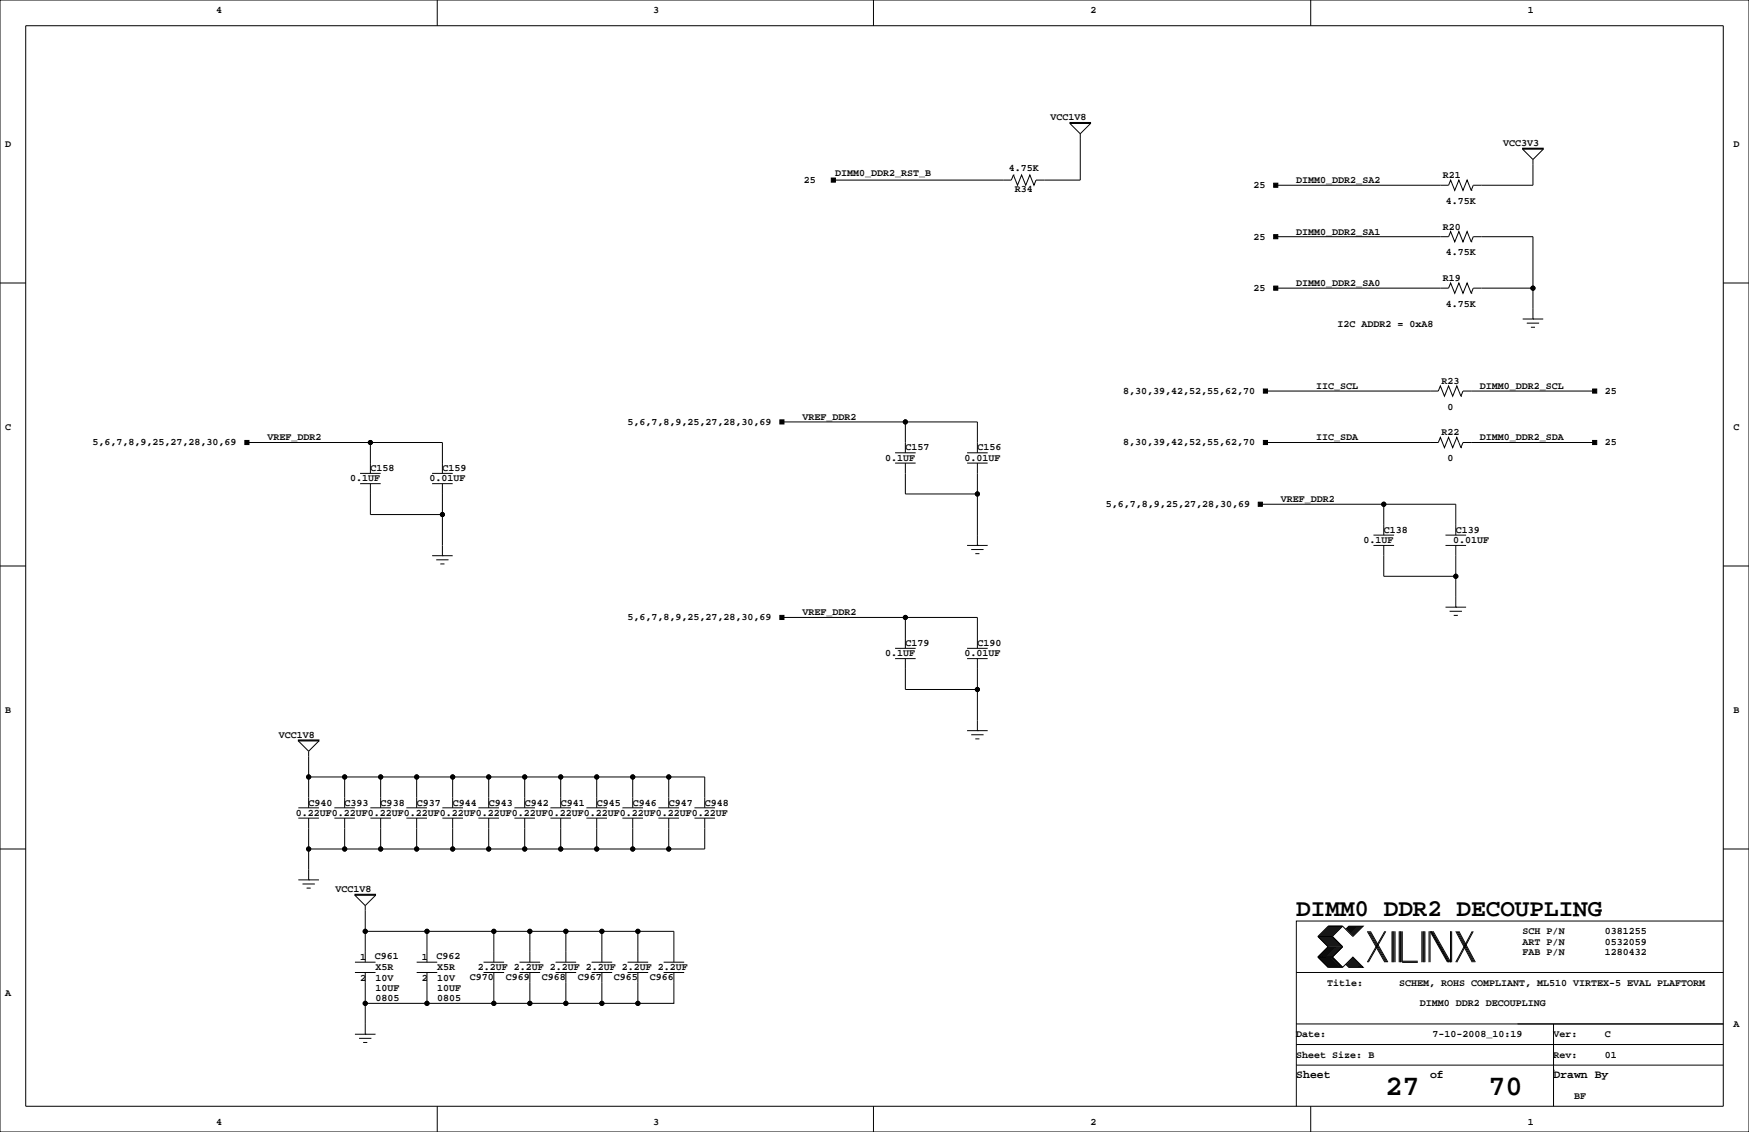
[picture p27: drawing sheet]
<svg xmlns="http://www.w3.org/2000/svg" width="432mm" height="279mm" viewBox="0 0 432 279" stroke-linecap="round" stroke-linejoin="round" font-family="sans-serif">
<defs><g id="words">
<g font-size="7.1">
<text x="342.1" y="270.3">27</text>
<text x="367.5" y="270.3">70</text>
</g>
<text font-size="6" x="320" y="226.1">DIMM0 DDR2 DECOUPLING</text>
<g font-size="2.8">
<text x="320" y="266.1">Sheet</text>
<text x="353.1" y="266.1">of</text>
<text x="383.5" y="266.1">Drawn By</text>
</g>
<g font-size="2.5">
<text x="53.3" y="3.3">4</text>
<text x="161.3" y="3.3">3</text>
<text x="269.2" y="3.3">2</text>
<text x="377.2" y="3.3">1</text>
<text x="259.3" y="29.7">VCC1V8</text>
<text x="1.3" y="36.3">D</text>
<text x="371.1" y="36.1">VCC3V3</text>
<text x="428" y="36.3">D</text>
<text x="198.4" y="45.2">25</text>
<text x="206.2" y="43.5">DIMM0_DDR2_RST_B</text>
<text x="249" y="42.3">4.75K</text>
<text x="250.5" y="47.3">R34</text>
<text x="309.5" y="46.4">25</text>
<text x="320" y="45.2">DIMM0_DDR2_SA2</text>
<text x="356.2" y="43.9">R21</text>
<text x="357" y="50.3">4.75K</text>
<text x="309.5" y="59.1">25</text>
<text x="320" y="57.9">DIMM0_DDR2_SA1</text>
<text x="356.2" y="56.6">R20</text>
<text x="357" y="63">4.75K</text>
<text x="309.5" y="71.8">25</text>
<text x="320" y="70.6">DIMM0_DDR2_SA0</text>
<text x="356.2" y="69.3">R19</text>
<text x="357" y="75.7">4.75K</text>
<text x="330.2" y="80.8">I2C ADDR2 = 0xA8</text>
<text x="355.9" y="94.7">R23</text>
<text x="277.3" y="97.2">8,30,39,42,52,55,62,70</text>
<text x="324.9" y="96">IIC_SCL</text>
<text x="357.4" y="101.1">0</text>
<text x="365.3" y="96">DIMM0_DDR2_SCL</text>
<text x="396.2" y="97.2">25</text>
<text x="1.3" y="106.2">C</text>
<text x="154.9" y="104.8">5,6,7,8,9,25,27,28,30,69</text>
<text x="198.1" y="103.6">VREF_DDR2</text>
<text x="355.9" y="107.4">R22</text>
<text x="428" y="106.2">C</text>
<text x="22.9" y="109.9">5,6,7,8,9,25,27,28,30,69</text>
<text x="66" y="108.7">VREF_DDR2</text>
<text x="218.5" y="113.7">0.1UF</text>
<text x="223.5" y="111.2">C157</text>
<text x="238.1" y="113.7">0.01UF</text>
<text x="241.3" y="111.2">C156</text>
<text x="277.3" y="109.9">8,30,39,42,52,55,62,70</text>
<text x="324.9" y="108.7">IIC_SDA</text>
<text x="357.4" y="113.8">0</text>
<text x="365.3" y="108.7">DIMM0_DDR2_SDA</text>
<text x="396.2" y="109.9">25</text>
<text x="86.5" y="118.8">0.1UF</text>
<text x="91.4" y="116.3">C158</text>
<text x="106" y="118.8">0.01UF</text>
<text x="109.2" y="116.3">C159</text>
<text x="273" y="125.2">5,6,7,8,9,25,27,28,30,69</text>
<text x="316.2" y="124">VREF_DDR2</text>
<text x="341.6" y="131.5">C138</text>
<text x="359.4" y="131.5">C139</text>
<text x="336.7" y="134">0.1UF</text>
<text x="358.8" y="134">0.01UF</text>
<text x="154.9" y="153.1">5,6,7,8,9,25,27,28,30,69</text>
<text x="198.1" y="151.9">VREF_DDR2</text>
<text x="218.5" y="162">0.1UF</text>
<text x="223.5" y="159.4">C179</text>
<text x="238.1" y="162">0.01UF</text>
<text x="241.3" y="159.4">C190</text>
<text x="1.3" y="176">B</text>
<text x="428" y="176">B</text>
<text x="68.8" y="182.1">VCC1V8</text>
<text x="73" y="201.4">0.22UF0.22UF0.22UF0.22UF0.22UF0.22UF0.22UF0.22UF0.22UF0.22UF0.22UF0.22UF</text>
<text x="76.2" y="198.8">C940</text>
<text x="85.1" y="198.8">C393</text>
<text x="94" y="198.8">C938</text>
<text x="102.9" y="198.8">C937</text>
<text x="111.8" y="198.8">C944</text>
<text x="120.6" y="198.8">C943</text>
<text x="129.5" y="198.8">C942</text>
<text x="138.4" y="198.8">C941</text>
<text x="147.3" y="198.8">C945</text>
<text x="156.2" y="198.8">C946</text>
<text x="165.1" y="198.8">C947</text>
<text x="174" y="198.8">C948</text>
<text x="82.8" y="220.2">VCC1V8</text>
<text x="375.9" y="230.6">SCH P/N</text>
<text x="375.9" y="233.2">ART P/N</text>
<text x="396.2" y="230.6">0381255</text>
<text x="396.2" y="233.2">0532059</text>
<text x="88.9" y="237">1</text>
<text x="92.5" y="236.7">C961</text>
<text x="92.7" y="239.5">X5R</text>
<text x="104.1" y="237">1</text>
<text x="107.8" y="236.7">C962</text>
<text x="107.9" y="239.5">X5R</text>
<text x="118" y="239.5">2.2UF 2.2UF 2.2UF 2.2UF 2.2UF 2.2UF</text>
<text x="375.9" y="235.7">FAB P/N</text>
<text x="396.2" y="235.7">1280432</text>
<text x="1.3" y="245.9">A</text>
<text x="88.9" y="242.1">2</text>
<text x="92.7" y="242.1">10V</text>
<text x="92.7" y="244.6">10UF</text>
<text x="104.1" y="242.1">2</text>
<text x="107.9" y="244.6">10UF</text>
<text x="107.9" y="242.1">10V</text>
<text x="116" y="242">C970</text>
<text x="124.9" y="242">C969</text>
<text x="133.8" y="242">C968</text>
<text x="142.7" y="242">C967</text>
<text x="151.6" y="242">C965</text>
<text x="160.4" y="242">C966</text>
<text x="327.7" y="243.3">Title:</text>
<text x="345.4" y="243.3">SCHEM, ROHS COMPLIANT, ML510 VIRTEX-5 EVAL PLAFTORM</text>
<text x="92.7" y="247.1">0805</text>
<text x="107.9" y="247.1">0805</text>
<text x="350.5" y="248.4">DIMM0 DDR2 DECOUPLING</text>
<text x="320" y="256">Date:</text>
<text x="353.7" y="256">7-10-2008_10:19</text>
<text x="383.5" y="256">Ver:</text>
<text x="396.2" y="256">C</text>
<text x="428" y="253.5">A</text>
<text x="320" y="261.1">Sheet Size: B</text>
<text x="383.5" y="261.1">Rev:</text>
<text x="396.2" y="261.1">01</text>
<text x="388.6" y="271.3">BF</text>
<text x="53.3" y="277.6">4</text>
<text x="161.3" y="277.6">3</text>
<text x="269.2" y="277.6">2</text>
<text x="377.2" y="277.6">1</text>
</g>
</g></defs>
<g fill="none" stroke="#000" stroke-width=".25">
<path d="M0 0h431.8v279.4h-431.8zM6.3 6.3h419.1v266.7h-419zM107.9 0v6.3M215.6 0v6.3M323.6 0v6.3M264.2 30.2h5v.3h-5zM264.2 30.5l2.5 2.5M266.7 33v11.4h-10.9l-.5 1.3-1-2.5-1.1 2.5-1-2.5-1 2.5-1-2.5M269.2 30.5l-2.5 2.5M375.9 36.6h5.1v.2h-5.1zM375.9 36.8l2.6 2.6M378.5 39.4v6.3h-14.8l-.5 1.3"/>
<path d="M381 36.8l-2.5 2.6M250.2 43.2l-.5 1.2h-44M250.2 43.2h.1M315 58.4h42.6l.5-1.3 1.1 2.6 1-2.6 1 2.6 1-2.6 1 2.6M315 45.7h42.6l.5-1.3 1.1 2.6 1-2.6 1 2.6 1-2.6 1 2.6M363.2 59.7h.1M363.2 47h.1M363.2 59.7l.5-1.3h14.8v20.3M0 69.8h6.3M315 71.1h42.6l.5-1.3 1.1 2.6 1-2.6 1 2.6 1-2.6 1 2.6M363.2 72.4h.1M375.9 78.7h5.1"/>
<path d="M376.9 79.8h3.1M378.5 78.7h.1M378.5 71.1h-14.8l-.5 1.3M425.4 69.8h6.4M312.4 96.5h42.7l.5-1.3 1 2.6 1-2.6 1 2.6 1.1-2.6 1 2.6M360.7 97.8h.1M378 80.8h1M393.7 96.5h-32.5l-.5 1.3M61 109.2h48.2v7.6M88.9 116.8h5.1M88.9 119.4h5.1M91.4 109.2v7.6"/>
<path d="M91.4 119.4v7.6h17.8M106.7 116.8h5.1M106.7 119.4h5.1M109.2 119.4v17.8M193 104.1h48.3v7.7M221 111.8h5.1M221 114.3h5.1M223.5 114.3v7.6h17.8v-7.6M223.5 104.1v7.7M238.8 114.3h5M238.8 111.8h5M312.4 109.2h42.7l.5-1.2 1 2.5 1-2.5 1 2.5 1.1-2.5 1 2.5"/>
<path d="M360.7 110.5h.1M393.7 109.2h-32.5l-.5 1.3M0 139.7h6.3M106.7 137.2h5.1M107.7 138.2h3M108.7 139.2h1M109.2 137.2h.1M238.8 134.6h5M239.8 135.6h3M240.8 136.7h1M241.3 134.6h.1M241.3 121.9v12.7"/>
<path d="M311.1 124.5h48.3v7.6M339.1 132.1h5.1M339.1 134.6h5.1M341.6 124.5v7.6M341.6 134.6v7.6h17.8M356.9 134.6h5M356.9 132.1h5M359.4 134.6v15.3M425.4 139.7h6.4M193 152.4h48.3v7.6M223.5 152.4v7.6M356.9 149.9h5"/>
<path d="M357.9 150.9h3M358.9 151.9h1M359.4 149.9h.1M221 160h5.1M221 162.6h5.1M223.5 162.6v7.6h17.8v-7.6M238.8 162.6h5M238.8 160h5M241.3 170.2v10.1M73.7 199.4h5M73.7 182.9l2.5 2.5M73.7 182.6h5v.3h-5z"/>
<path d="M76.2 185.4v6.4M78.7 182.9l-2.5 2.5M82.5 199.4h5.1M85.1 199.4v-7.6h88.9v7.6M85.1 191.8h-8.9v7.6M91.4 199.4h5.1M94 191.8v7.6M100.3 199.4h5.1M102.9 191.8v7.6M109.2 199.4h5.1M111.8 191.8v7.6M118.1 199.4h5.1"/>
<path d="M120.6 191.8v7.6M127 199.4h5.1M129.5 191.8v7.6M135.9 199.4h5.1M138.4 191.8v7.6M144.8 199.4h5.1M147.3 191.8v7.6M153.7 199.4h5M156.2 191.8v7.6M162.6 199.4h5M165.1 191.8v7.6M171.4 199.4h5.1"/>
<path d="M238.8 180.3h5M239.8 181.4h3M240.8 182.4h1M241.3 180.3h.1M0 209.5h6.3M73.7 217.2h5M73.7 201.9h5M74.7 218.2h3M75.7 219.2h1M76.2 217.2h.1M76.2 201.9v7.6M82.5 201.9h5.1"/>
<path d="M85.1 201.9v7.6M91.4 201.9h5.1M94 201.9v7.6M100.3 201.9h5.1M102.9 201.9v7.6h-26.7v7.7M109.2 201.9h5.1M111.8 201.9v7.6M118.1 201.9h5.1M120.6 201.9v7.6M127 201.9h5.1M129.5 201.9v7.6M135.9 201.9h5.1"/>
<path d="M138.4 201.9v7.6M144.8 201.9h5.1M147.3 201.9v7.6M153.7 201.9h5.1M156.2 201.9v7.6M162.6 201.9h5M165.1 201.9v7.6M171.4 201.9h5.1M174 201.9v7.6h-71.1M425.4 209.5h6.4M87.6 237.5h5.1M87.6 220.7h5.1v.3h-5.1z"/>
<path d="M87.6 221l2.6 2.5M90.2 223.5v14M90.2 229.9h15.2M92.7 221l-2.5 2.5M102.9 237.5h5M119.4 237.5h5.1M121.9 229.9h-16.5v7.6M128.3 237.5h5M130.8 229.9h-8.9v7.6M137.2 237.5h5M139.7 229.9h-8.9v7.6M139.7 237.5v-7.6h26.7v7.6"/>
<path d="M146 237.5h5.1M148.6 229.9v7.6M154.9 237.5h5.1M157.5 229.9v7.6M163.8 237.5h5.1M325.4 236.2h3.5M325.4 231.1h3.5M325.4 236.2l2.5 2.6h3.6M325.4 231.1l2.5 2.6-2.5 2.5M328.2 228.6l-2.6 2.5 2.6 2.6-2.6 2.5 2.6 2.6M328.4 228.6l-2.5 2.5 2.5 2.6-2.5 2.5 2.5 2.6M328.7 228.6l-2.6 2.5 2.6 2.6-2.6 2.5 2.6 2.6"/>
<path d="M328.9 231.1l2.6 2.6-2.6 2.5M328.9 236.2l2.6 2.6M328.9 228.6l-2.5 2.5 2.5 2.6-2.5 2.5 2.5 2.6M329.2 228.6l-2.6 2.5 2.6 2.6-2.6 2.5 2.6 2.6M329.4 228.6l-2.5 2.5 2.5 2.6-2.5 2.5 2.5 2.6M329.7 228.6l-2.5 2.5 2.5 2.6-2.5 2.5 2.5 2.6M329.9 228.6l-2.5 2.5 2.5 2.6-2.5 2.5 2.5 2.6M330.2 228.6l-2.5 2.5 2.5 2.6-2.5 2.5 2.5 2.6M330.5 228.6l-2.6 2.5 2.6 2.6-2.6 2.5 2.6 2.6M330.7 228.6l-2.5 2.5 2.5 2.6-2.5 2.5 2.5 2.6M331 228.6l-2.6 2.5 2.6 2.6-2.6 2.5 2.6 2.6M331.2 228.6l-2.5 2.5 2.5 2.6-2.5 2.5 2.5 2.6"/>
<path d="M331.5 228.6l2.5 2.5 2.6-2.5h-3.6l-.8 .8M331.5 228.6h-3.6l-2.5 2.5M331.5 228.6l-2.6 2.5M332.2 238l.8 .8h3.6l-2.6-2.6-2.5 2.6M332.5 237.7l1 1.1M332.5 238l.7 .8M332.7 237.5l1.3 1.3M332.7 237.7l1.1 1.1M333 237.2l1.5 1.6M333 237.5l1.3 1.3M333.2 228.6l-.7 .8M333.2 237l1.8 1.8"/>
<path d="M333.2 237.2l1.6 1.6M333.5 228.6l-1 1M333.5 236.7l2 2.1M333.5 237l1.8 1.8M333.8 228.6l-1.1 1M333.8 236.5l2.2 2.3M333.8 236.7l2 2.1M334 228.6l-1.3 1.3M334 236.5l2.3 2.3M334.3 228.6l-1.3 1.3M334.5 228.6l-1.5 1.5M334.8 228.6l-1.6 1.5"/>
<path d="M335 228.6l-1.8 1.8M335.3 228.6l-1.8 1.8M335.5 228.6l-2 2M335.8 228.6l-2 2M336 228.6l-2.2 2.3M336.3 228.6l-2.3 2.3M337.6 229.9l4.3 7.6M337.8 229.9l4.3 7.6M338.1 229.9l4.3 7.6M338.3 229.9l4.3 7.6M341.9 229.9l-4.3 7.6M342.1 229.9l-4.3 7.6"/>
<path d="M343.7 229.9v7.6M343.9 229.9v7.6M344.2 229.9v7.6M344.4 229.9v7.6M345.4 229.9v7.6M345.7 229.9v7.6M345.9 229.9v7.6M346.2 237.2h3.8M346.2 229.9v7.6h3.8M351 229.9v7.6M351.3 229.9v7.6M351.5 229.9v7.6"/>
<path d="M351.8 229.9v7.6M352.8 229.9v7.6M353.1 237.5v-7.6l4.3 7.6M353.3 229.9l4.3 7.6M353.6 229.9l4.3 7.6M353.8 229.9l4.3 7.6v-7.6M358.4 229.9v7.6M359.4 229.9l4.1 7.6M359.7 229.9l4 7.6M359.9 229.9l4.1 7.6M360.2 229.9l4 7.6M363.5 229.9l-4.1 7.6"/>
<path d="M363.7 229.9l-4 7.6M425.4 227.3h-105.4v35.6M87.6 255.3h5.1M87.6 240h5.1M88.6 256.3h3.1M89.7 257.3h1M90.2 240v15.3M90.2 255.3h.1M102.9 240h5.1M105.4 240v7.6h-15.2M119.4 240h5.1M121.9 240v7.6h-16.5"/>
<path d="M128.3 240h5.1M130.8 240v7.6h-8.9M137.2 240h5M139.7 240v7.6h-8.9M146 240h5.1M148.6 240v7.6h-8.9M154.9 240h5.1M157.5 240v7.6h-8.9M163.8 240h5.1M166.4 240v7.6h-8.9M320 240h105.4M320 257.8h105.4"/>
<path d="M320 252.7h105.4M383.5 252.7v20.3M107.9 273v6.4M215.6 273v6.4M320 262.9v10.1M320 262.9h105.4M323.6 273v6.4M383.5 264.2h.1"/>
<circle cx="378.5" cy="71.1" r=".51"/>
<circle cx="91.4" cy="109.2" r=".51"/>
<circle cx="223.5" cy="104.1" r=".51"/>
<circle cx="109.2" cy="127" r=".51"/>
<circle cx="241.3" cy="121.9" r=".51"/>
<circle cx="341.6" cy="124.5" r=".51"/>
<circle cx="223.5" cy="152.4" r=".51"/>
<circle cx="359.4" cy="142.2" r=".51"/>
<circle cx="241.3" cy="170.2" r=".51"/>
<circle cx="76.2" cy="191.8" r=".51"/>
<circle cx="85.1" cy="191.8" r=".51"/>
<circle cx="94" cy="191.8" r=".51"/>
<circle cx="102.9" cy="191.8" r=".51"/>
<circle cx="111.8" cy="191.8" r=".51"/>
<circle cx="120.6" cy="191.8" r=".51"/>
<circle cx="129.5" cy="191.8" r=".51"/>
<circle cx="138.4" cy="191.8" r=".51"/>
<circle cx="147.3" cy="191.8" r=".51"/>
<circle cx="156.2" cy="191.8" r=".51"/>
<circle cx="165.1" cy="191.8" r=".51"/>
<circle cx="76.2" cy="209.5" r=".51"/>
<circle cx="85.1" cy="209.5" r=".51"/>
<circle cx="94" cy="209.5" r=".51"/>
<circle cx="102.9" cy="209.6" r=".51"/>
<circle cx="111.8" cy="209.5" r=".51"/>
<circle cx="120.6" cy="209.6" r=".51"/>
<circle cx="129.5" cy="209.5" r=".51"/>
<circle cx="138.4" cy="209.6" r=".51"/>
<circle cx="147.3" cy="209.5" r=".51"/>
<circle cx="156.2" cy="209.6" r=".51"/>
<circle cx="165.1" cy="209.5" r=".51"/>
<circle cx="90.2" cy="229.9" r=".51"/>
<circle cx="105.4" cy="229.9" r=".51"/>
<circle cx="121.9" cy="229.9" r=".51"/>
<circle cx="130.8" cy="229.9" r=".51"/>
<circle cx="139.7" cy="229.9" r=".51"/>
<circle cx="148.6" cy="229.9" r=".51"/>
<circle cx="157.5" cy="229.9" r=".51"/>
<circle cx="90.2" cy="247.6" r=".51"/>
<circle cx="105.4" cy="247.6" r=".51"/>
<circle cx="121.9" cy="247.6" r=".51"/>
<circle cx="130.8" cy="247.6" r=".51"/>
<circle cx="139.7" cy="247.7" r=".51"/>
<circle cx="148.6" cy="247.7" r=".51"/>
<circle cx="157.5" cy="247.6" r=".51"/>
</g>
<g fill="#000" stroke="#000" stroke-width=".25">
<path d="M205.2 43.9h1v1.1h-1z" fill-rule="evenodd"/>
<path d="M314.5 57.9h1v1h-1z" fill-rule="evenodd"/>
<path d="M314.5 45.2h1v1h-1z" fill-rule="evenodd"/>
<path d="M314.5 70.6h1v1h-1z" fill-rule="evenodd"/>
<path d="M311.9 96h1v1h-1z" fill-rule="evenodd"/>
<path d="M393.2 96h1v1h-1z" fill-rule="evenodd"/>
<path d="M60.5 108.7h1v1h-1z" fill-rule="evenodd"/>
<path d="M192.5 103.6h1v1h-1z" fill-rule="evenodd"/>
<path d="M311.9 108.7h1v1h-1z" fill-rule="evenodd"/>
<path d="M393.2 108.7h1v1h-1z" fill-rule="evenodd"/>
<path d="M310.6 124h1.1v1h-1.1z" fill-rule="evenodd"/>
<path d="M192.5 151.9h1v1h-1z" fill-rule="evenodd"/>
<circle cx="378.5" cy="71.1" r=".51"/>
<circle cx="91.4" cy="109.2" r=".51"/>
<circle cx="223.5" cy="104.1" r=".51"/>
<circle cx="109.2" cy="127" r=".51"/>
<circle cx="241.3" cy="121.9" r=".51"/>
<circle cx="341.6" cy="124.5" r=".51"/>
<circle cx="223.5" cy="152.4" r=".51"/>
<circle cx="359.4" cy="142.2" r=".51"/>
<circle cx="241.3" cy="170.2" r=".51"/>
<circle cx="76.2" cy="191.8" r=".51"/>
<circle cx="85.1" cy="191.8" r=".51"/>
<circle cx="94" cy="191.8" r=".51"/>
<circle cx="102.9" cy="191.8" r=".51"/>
<circle cx="111.8" cy="191.8" r=".51"/>
<circle cx="120.6" cy="191.8" r=".51"/>
<circle cx="129.5" cy="191.8" r=".51"/>
<circle cx="138.4" cy="191.8" r=".51"/>
<circle cx="147.3" cy="191.8" r=".51"/>
<circle cx="156.2" cy="191.8" r=".51"/>
<circle cx="165.1" cy="191.8" r=".51"/>
<circle cx="76.2" cy="209.5" r=".51"/>
<circle cx="85.1" cy="209.5" r=".51"/>
<circle cx="94" cy="209.5" r=".51"/>
<circle cx="102.9" cy="209.6" r=".51"/>
<circle cx="111.8" cy="209.5" r=".51"/>
<circle cx="120.6" cy="209.6" r=".51"/>
<circle cx="129.5" cy="209.5" r=".51"/>
<circle cx="138.4" cy="209.6" r=".51"/>
<circle cx="147.3" cy="209.5" r=".51"/>
<circle cx="156.2" cy="209.6" r=".51"/>
<circle cx="165.1" cy="209.5" r=".51"/>
<circle cx="90.2" cy="229.9" r=".51"/>
<circle cx="105.4" cy="229.9" r=".51"/>
<circle cx="121.9" cy="229.9" r=".51"/>
<circle cx="130.8" cy="229.9" r=".51"/>
<circle cx="139.7" cy="229.9" r=".51"/>
<circle cx="148.6" cy="229.9" r=".51"/>
<circle cx="157.5" cy="229.9" r=".51"/>
<circle cx="90.2" cy="247.6" r=".51"/>
<circle cx="105.4" cy="247.6" r=".51"/>
<circle cx="121.9" cy="247.6" r=".51"/>
<circle cx="130.8" cy="247.6" r=".51"/>
<circle cx="139.7" cy="247.7" r=".51"/>
<circle cx="148.6" cy="247.7" r=".51"/>
<circle cx="157.5" cy="247.6" r=".51"/>
</g>
<use href="#words"/>
</svg>
